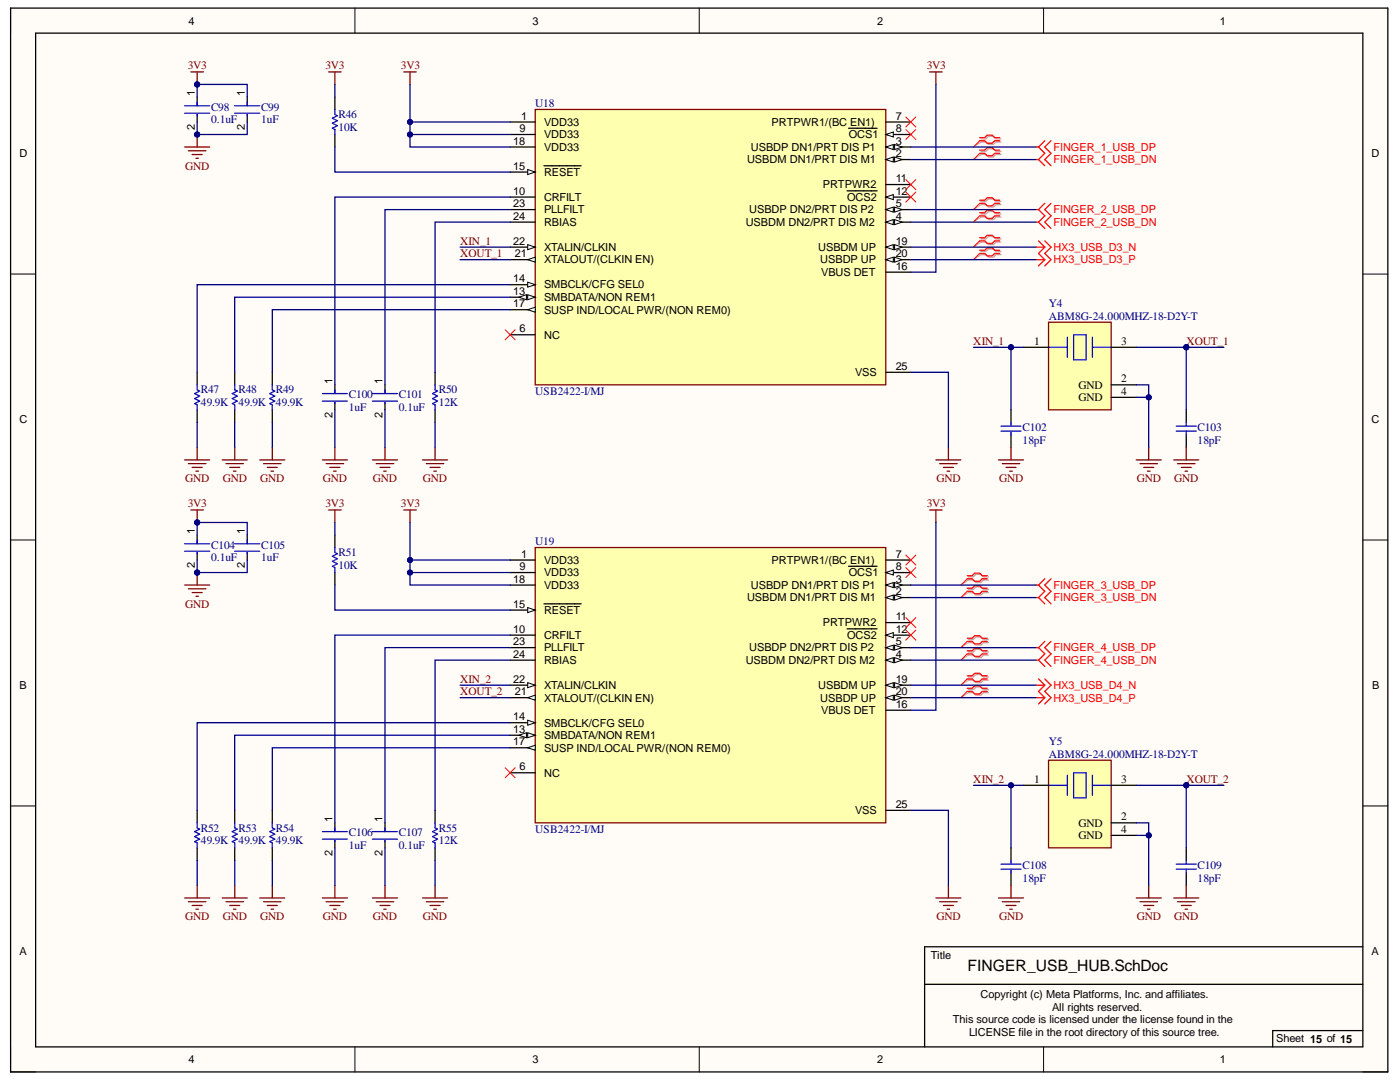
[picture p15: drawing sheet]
<svg xmlns="http://www.w3.org/2000/svg" width="279mm" height="216mm" viewBox="0 0 279 216" stroke-linecap="round" stroke-linejoin="round" font-family="sans-serif">
<defs><g id="words">
<text font-size="3.1" x="193.1" y="193.8">FINGER_USB_HUB.SchDoc</text>
<g font-size="2.3" fill="#800000">
<text x="37.5" y="13.8">3V3</text>
<text x="64.9" y="13.8">3V3</text>
<text x="80" y="13.8">3V3</text>
<text x="184.9" y="13.8">3V3</text>
<text x="37" y="33.9">GND</text>
<text x="91.8" y="48.8">XIN_1</text>
<text x="91.8" y="51.3">XOUT_1</text>
<text x="194.2" y="68.8">XIN_1</text>
<text x="236.8" y="68.8">XOUT_1</text>
<text x="37" y="96.2">GND</text>
<text x="37.5" y="101.2">3V3</text>
<text x="44.5" y="96.2">GND</text>
<text x="51.9" y="96.2">GND</text>
<text x="64.4" y="96.2">GND</text>
<text x="64.9" y="101.2">3V3</text>
<text x="74.4" y="96.2">GND</text>
<text x="80" y="101.2">3V3</text>
<text x="84.4" y="96.2">GND</text>
<text x="184.9" y="101.2">3V3</text>
<text x="186.9" y="96.2">GND</text>
<text x="199.4" y="96.2">GND</text>
<text x="226.9" y="96.2">GND</text>
<text x="234.3" y="96.2">GND</text>
<text x="37" y="121.3">GND</text>
<text x="91.8" y="136.2">XIN_2</text>
<text x="91.8" y="138.8">XOUT_2</text>
<text x="194.2" y="156.2">XIN_2</text>
<text x="236.8" y="156.2">XOUT_2</text>
<text x="37" y="183.6">GND</text>
<text x="44.5" y="183.6">GND</text>
<text x="51.9" y="183.6">GND</text>
<text x="64.4" y="183.6">GND</text>
<text x="74.4" y="183.6">GND</text>
<text x="84.4" y="183.6">GND</text>
<text x="186.9" y="183.6">GND</text>
<text x="199.4" y="183.6">GND</text>
<text x="226.9" y="183.6">GND</text>
<text x="234.3" y="183.6">GND</text>
</g>
<g font-size="2.3" fill="#000080">
<text x="42.1" y="22.1">C98</text>
<text x="52.1" y="22.1">C99</text>
<text x="67.6" y="23.6">R46</text>
<text x="106.8" y="21.4">U18</text>
<text x="42.1" y="24.6">0.1uF</text>
<text x="52.1" y="24.6">1uF</text>
<text x="67.6" y="26.1">10K</text>
<text x="209.3" y="61.3">Y4</text>
<text x="209.3" y="63.8">ABM8G-24.000MHZ-18-D2Y-T</text>
<text x="40.1" y="78.5">R47</text>
<text x="40.1" y="81">49.9K</text>
<text x="47.6" y="78.5">R48</text>
<text x="47.6" y="81">49.9K</text>
<text x="55.1" y="78.5">R49</text>
<text x="55.1" y="81">49.9K</text>
<text x="69.6" y="79.5">C100</text>
<text x="69.6" y="82.1">1uF</text>
<text x="79.6" y="79.5">C101</text>
<text x="79.6" y="82.1">0.1uF</text>
<text x="87.6" y="78.5">R50</text>
<text x="87.6" y="81">12K</text>
<text x="106.8" y="78.8">USB2422-I/MJ</text>
<text x="204.1" y="86">C102</text>
<text x="204.1" y="88.6">18pF</text>
<text x="239" y="86">C103</text>
<text x="239" y="88.6">18pF</text>
<text x="42.1" y="109.5">C104</text>
<text x="42.1" y="112">0.1uF</text>
<text x="52.1" y="109.5">C105</text>
<text x="52.1" y="112">1uF</text>
<text x="67.6" y="111">R51</text>
<text x="67.6" y="113.5">10K</text>
<text x="106.8" y="108.8">U19</text>
<text x="209.3" y="148.7">Y5</text>
<text x="209.3" y="151.2">ABM8G-24.000MHZ-18-D2Y-T</text>
<text x="40.1" y="166">R52</text>
<text x="47.6" y="166">R53</text>
<text x="55.1" y="166">R54</text>
<text x="69.6" y="166.9">C106</text>
<text x="79.6" y="166.9">C107</text>
<text x="87.6" y="166">R55</text>
<text x="106.8" y="166.2">USB2422-I/MJ</text>
<text x="40.1" y="168.4">49.9K</text>
<text x="47.6" y="168.4">49.9K</text>
<text x="55.1" y="168.4">49.9K</text>
<text x="69.6" y="169.4">1uF</text>
<text x="79.6" y="169.4">0.1uF</text>
<text x="87.6" y="168.4">12K</text>
<text x="204.1" y="173.4">C108</text>
<text x="239" y="173.4">C109</text>
<text x="204.1" y="175.9">18pF</text>
<text x="239" y="175.9">18pF</text>
</g>
<g font-size="2.3">
<text x="206.4" y="68.8">1</text>
<text x="223.8" y="68.8">3</text>
<text x="215.2" y="77.6">GND</text>
<text x="223.8" y="76.3">2</text>
<text x="215.2" y="80">GND</text>
<text x="223.8" y="78.8">4</text>
<text x="206.4" y="156.2">1</text>
<text x="223.8" y="156.2">3</text>
<text x="215.2" y="165">GND</text>
<text x="215.2" y="167.4">GND</text>
<text x="223.8" y="163.7">2</text>
<text x="223.8" y="166.2">4</text>
</g>
<g font-size="2.2">
<text x="37.6" y="4.9">4</text>
<text x="106.3" y="4.9">3</text>
<text x="175" y="4.9">2</text>
<text x="243.5" y="4.9">1</text>
<text x="38.9" y="19.1" transform="rotate(-90 38.9 19.1)">1</text>
<text x="48.9" y="19.1" transform="rotate(-90 48.9 19.1)">1</text>
<text x="104" y="23.9">1</text>
<text x="178.8" y="23.9">7</text>
<text x="38.9" y="25.9" transform="rotate(-90 38.9 25.9)">2</text>
<text x="48.9" y="25.9" transform="rotate(-90 48.9 25.9)">2</text>
<text x="102.4" y="28.9">18</text>
<text x="103.7" y="26.4">9</text>
<text x="108.6" y="25.1">VDD33</text>
<text x="108.6" y="27.6">VDD33</text>
<text x="154" y="25.1">PRTPWR1/(BC EN1)</text>
<text x="169.4" y="27.6">OCS1</text>
<text x="178.8" y="28.9">3</text>
<text x="178.8" y="26.4">8</text>
<text x="3.9" y="31.4">D</text>
<text x="102.4" y="33.9">15</text>
<text x="108.6" y="30.1">VDD33</text>
<text x="108.6" y="35.1">RESET</text>
<text x="149.1" y="32.6">USBDM DN1/PRT DIS M1</text>
<text x="149.8" y="30.1">USBDP DN1/PRT DIS P1</text>
<text x="178.8" y="31.3">2</text>
<text x="273.7" y="31.4">D</text>
<text x="102.4" y="38.9">10</text>
<text x="102.4" y="41.3">23</text>
<text x="108.6" y="40.1">CRFILT</text>
<text x="164.2" y="37.6">PRTPWR2</text>
<text x="169" y="40.1">OCS2</text>
<text x="178.8" y="41.3">5</text>
<text x="178.8" y="36.3">11</text>
<text x="178.8" y="38.9">12</text>
<text x="102.4" y="43.9">24</text>
<text x="108.6" y="42.6">PLLFILT</text>
<text x="108.6" y="45.1">RBIAS</text>
<text x="148.8" y="45.1">USBDM DN2/PRT DIS M2</text>
<text x="149.5" y="42.6">USBDP DN2/PRT DIS P2</text>
<text x="178.8" y="43.9">4</text>
<text x="102.4" y="48.8">22</text>
<text x="102.7" y="51.4">21</text>
<text x="108.6" y="50.1">XTALIN/CLKIN</text>
<text x="108.6" y="52.6">XTALOUT/(CLKIN EN)</text>
<text x="163.3" y="50.1">USBDM UP</text>
<text x="163.7" y="52.6">USBDP UP</text>
<text x="178.8" y="48.8">19</text>
<text x="178.8" y="51.4">20</text>
<text x="178.8" y="53.8">16</text>
<text x="102.4" y="56.4">14</text>
<text x="102.4" y="58.8">13</text>
<text x="108.6" y="57.5">SMBCLK/CFG SEL0</text>
<text x="163.9" y="55.1">VBUS DET</text>
<text x="102.4" y="61.3">17</text>
<text x="108.6" y="60.1">SMBDATA/NON REM1</text>
<text x="108.6" y="62.6">SUSP IND/LOCAL PWR/(NON REM0)</text>
<text x="103.7" y="66.3">6</text>
<text x="108.6" y="67.6">NC</text>
<text x="66.4" y="76.6" transform="rotate(-90 66.4 76.6)">1</text>
<text x="76.4" y="76.6" transform="rotate(-90 76.4 76.6)">1</text>
<text x="170.6" y="75">VSS</text>
<text x="178.8" y="73.8">25</text>
<text x="66.4" y="83.4" transform="rotate(-90 66.4 83.4)">2</text>
<text x="76.4" y="83.4" transform="rotate(-90 76.4 83.4)">2</text>
<text x="3.9" y="84.5">C</text>
<text x="273.7" y="84.5">C</text>
<text x="38.9" y="106.5" transform="rotate(-90 38.9 106.5)">1</text>
<text x="48.9" y="106.5" transform="rotate(-90 48.9 106.5)">1</text>
<text x="38.9" y="113.4" transform="rotate(-90 38.9 113.4)">2</text>
<text x="48.9" y="113.4" transform="rotate(-90 48.9 113.4)">2</text>
<text x="103.7" y="113.7">9</text>
<text x="104" y="111.3">1</text>
<text x="108.6" y="112.5">VDD33</text>
<text x="154" y="112.5">PRTPWR1/(BC EN1)</text>
<text x="178.8" y="111.3">7</text>
<text x="178.8" y="113.7">8</text>
<text x="102.4" y="116.3">18</text>
<text x="108.6" y="115">VDD33</text>
<text x="108.6" y="117.5">VDD33</text>
<text x="149.1" y="120">USBDM DN1/PRT DIS M1</text>
<text x="149.8" y="117.5">USBDP DN1/PRT DIS P1</text>
<text x="169.4" y="115">OCS1</text>
<text x="178.8" y="118.7">2</text>
<text x="178.8" y="116.3">3</text>
<text x="102.4" y="121.3">15</text>
<text x="108.6" y="122.5">RESET</text>
<text x="164.2" y="125">PRTPWR2</text>
<text x="178.8" y="123.7">11</text>
<text x="102.4" y="126.3">10</text>
<text x="102.4" y="128.8">23</text>
<text x="102.4" y="131.2">24</text>
<text x="108.6" y="127.5">CRFILT</text>
<text x="108.6" y="130">PLLFILT</text>
<text x="149.5" y="130">USBDP DN2/PRT DIS P2</text>
<text x="169" y="127.5">OCS2</text>
<text x="178.8" y="131.2">4</text>
<text x="178.8" y="128.8">5</text>
<text x="178.8" y="126.3">12</text>
<text x="3.9" y="137.6">B</text>
<text x="102.4" y="136.2">22</text>
<text x="108.6" y="132.5">RBIAS</text>
<text x="108.6" y="137.5">XTALIN/CLKIN</text>
<text x="148.8" y="132.5">USBDM DN2/PRT DIS M2</text>
<text x="163.3" y="137.5">USBDM UP</text>
<text x="178.8" y="136.2">19</text>
<text x="273.8" y="137.6">B</text>
<text x="102.4" y="143.7">14</text>
<text x="102.7" y="138.8">21</text>
<text x="108.6" y="140">XTALOUT/(CLKIN EN)</text>
<text x="163.7" y="140">USBDP UP</text>
<text x="163.9" y="142.5">VBUS DET</text>
<text x="178.8" y="138.8">20</text>
<text x="178.8" y="141.2">16</text>
<text x="102.4" y="146.2">13</text>
<text x="102.4" y="148.7">17</text>
<text x="108.6" y="145">SMBCLK/CFG SEL0</text>
<text x="108.6" y="147.5">SMBDATA/NON REM1</text>
<text x="108.6" y="150">SUSP IND/LOCAL PWR/(NON REM0)</text>
<text x="103.7" y="153.7">6</text>
<text x="108.6" y="155">NC</text>
<text x="178.8" y="161.2">25</text>
<text x="66.4" y="163.9" transform="rotate(-90 66.4 163.9)">1</text>
<text x="76.4" y="163.9" transform="rotate(-90 76.4 163.9)">1</text>
<text x="170.6" y="162.4">VSS</text>
<text x="66.4" y="170.8" transform="rotate(-90 66.4 170.8)">2</text>
<text x="76.4" y="170.8" transform="rotate(-90 76.4 170.8)">2</text>
<text x="3.9" y="190.7">A</text>
<text x="185.8" y="191.4">Title</text>
<text x="273.7" y="190.7">A</text>
<text x="195.7" y="199.2">Copyright (c) Meta Platforms, Inc. and affiliates.</text>
<text x="210" y="201.6">All rights reserved.</text>
<text x="190.2" y="204.2">This source code is licensed under the license found in the</text>
<text x="193.4" y="206.6">LICENSE file in the root directory of this source tree.</text>
<text x="254.7" y="207.9">Sheet 15 of 15</text>
<text x="37.6" y="212.1">4</text>
<text x="106.3" y="212.1">3</text>
<text x="175" y="212.1">2</text>
<text x="243.5" y="212.1">1</text>
</g>
<g font-size="2.2" fill="#f00">
<text x="210.2" y="30.1">FINGER_1_USB_DP</text>
<text x="210.2" y="32.6">FINGER_1_USB_DN</text>
<text x="210.2" y="42.6">FINGER_2_USB_DP</text>
<text x="210.2" y="45.1">FINGER_2_USB_DN</text>
<text x="210.2" y="52.6">HX3_USB_D3_P</text>
<text x="210.2" y="50.1">HX3_USB_D3_N</text>
<text x="210.2" y="117.5">FINGER_3_USB_DP</text>
<text x="210.2" y="120">FINGER_3_USB_DN</text>
<text x="210.2" y="130">FINGER_4_USB_DP</text>
<text x="210.2" y="132.5">FINGER_4_USB_DN</text>
<text x="210.2" y="137.5">HX3_USB_D4_N</text>
<text x="210.2" y="140">HX3_USB_D4_P</text>
</g>
</g></defs>
<g fill="#fffcf8">
<path d="M2.1 1.6h274.9v212.3h-274.9z" fill-rule="evenodd"/>
<path d="M7.1 6.6h264.9v202.3h-264.9z" fill-rule="evenodd"/>
</g>
<g fill="none" stroke="#000" stroke-width=".2">
<path d="M2.1 1.6v5M70.8 1.6v5M139.5 1.6v5M208.3 1.6v5M2.1 54.7h5M272 54.7h5M2.1 107.7h5M272 107.8h5M2.1 160.8h5M272 160.8h5M2.1 208.9v5h5M70.8 208.9v5"/>
<path d="M139.5 208.9v5M208.3 208.9v5M272 213.9h5"/>
</g>
<path d="M2.1 1.6h274.9v212.3h-274.9zM7.1 6.6h264.9v202.3h-264.9zM184.5 196.4h87.5M272 188.9h-87.5v20M272 205.6h-18v3.3" fill="none" stroke="#000" stroke-width=".25"/>
<path d="M106.8 21.8h70v55h-70z" fill-rule="evenodd" fill="#ffffb0"/>
<path d="M106.8 21.8h70v55h-70z" fill="none" stroke="#800000" stroke-width=".25"/>
<path d="M101.8 24.3h5M101.8 26.8h5M101.8 29.3h5M176.8 31.8h5" fill="none" stroke="#000" stroke-width=".25"/>
<path d="M176.8 31.8l1.5-.5v1z" fill="#f8fcff"/>
<path d="M176.8 31.8l1.5-.5v1z" fill="none" stroke="#000" stroke-width=".2"/>
<path d="M178.5 31.3l1.5 .5-1.5 .5z" fill="#f8fcff"/>
<path d="M178.5 31.3l1.5 .5-1.5 .5z" fill="none" stroke="#000" stroke-width=".2"/>
<path d="M176.8 44.3h5" fill="none" stroke="#000" stroke-width=".25"/>
<path d="M176.8 44.3l1.5-.5v1z" fill="#f8fcff"/>
<path d="M176.8 44.3l1.5-.5v1z" fill="none" stroke="#000" stroke-width=".2"/>
<path d="M178.5 43.8l1.5 .5-1.5 .5z" fill="#f8fcff"/>
<path d="M178.5 43.8l1.5 .5-1.5 .5z" fill="none" stroke="#000" stroke-width=".2"/>
<path d="M176.8 29.3h5" fill="none" stroke="#000" stroke-width=".25"/>
<path d="M176.8 29.3l1.5-.5v1z" fill="#f8fcff"/>
<path d="M176.8 29.3l1.5-.5v1z" fill="none" stroke="#000" stroke-width=".2"/>
<path d="M178.5 28.8l1.5 .5-1.5 .5z" fill="#f8fcff"/>
<path d="M178.5 28.8l1.5 .5-1.5 .5z" fill="none" stroke="#000" stroke-width=".2"/>
<path d="M176.8 41.8h5" fill="none" stroke="#000" stroke-width=".25"/>
<path d="M176.8 41.8l1.5-.5v1z" fill="#f8fcff"/>
<path d="M176.8 41.8l1.5-.5v1z" fill="none" stroke="#000" stroke-width=".2"/>
<path d="M178.5 41.3l1.5 .5-1.5 .5z" fill="#f8fcff"/>
<path d="M178.5 41.3l1.5 .5-1.5 .5z" fill="none" stroke="#000" stroke-width=".2"/>
<path d="M176.8 24.3h5M176.8 36.8h5M176.8 26.8h5" fill="none" stroke="#000" stroke-width=".25"/>
<path d="M176.8 26.8l1.5-.5v1z" fill="#f8fcff"/>
<path d="M176.8 26.8l1.5-.5v1z" fill="none" stroke="#000" stroke-width=".2"/>
<path d="M169.3 25.6h5.7M176.8 39.3h5" fill="none" stroke="#000" stroke-width=".25"/>
<path d="M176.8 39.3l1.5-.5v1z" fill="#f8fcff"/>
<path d="M176.8 39.3l1.5-.5v1z" fill="none" stroke="#000" stroke-width=".2"/>
<path d="M101.8 34.3h5M169.1 38.1h5.9" fill="none" stroke="#000" stroke-width=".25"/>
<path d="M105.3 33.8l1.5 .5-1.5 .5z" fill="#f8fcff"/>
<path d="M105.3 33.8l1.5 .5-1.5 .5z" fill="none" stroke="#000" stroke-width=".2"/>
<path d="M101.8 39.3h5M108.6 33.1h7.4M101.8 41.8h5M101.8 44.3h5M101.8 56.8h5M101.8 66.8h5" fill="none" stroke="#000" stroke-width=".25"/>
<path d="M105.3 56.3l1.5 .5-1.5 .5z" fill="#f8fcff"/>
<path d="M105.3 56.3l1.5 .5-1.5 .5z" fill="none" stroke="#000" stroke-width=".2"/>
<path d="M101.8 59.3h5" fill="none" stroke="#000" stroke-width=".25"/>
<path d="M105.3 58.8l1.5 .5-1.5 .5z" fill="#f8fcff"/>
<path d="M105.3 58.8l1.5 .5-1.5 .5z" fill="none" stroke="#000" stroke-width=".2"/>
<path d="M103.6 59.3l1.5-.5v1z" fill="#f8fcff"/>
<path d="M103.6 59.3l1.5-.5v1z" fill="none" stroke="#000" stroke-width=".2"/>
<path d="M101.8 61.8h5" fill="none" stroke="#000" stroke-width=".25"/>
<path d="M105.3 61.8l1.5-.5v1z" fill="#f8fcff"/>
<path d="M105.3 61.8l1.5-.5v1z" fill="none" stroke="#000" stroke-width=".2"/>
<path d="M176.8 49.3h5" fill="none" stroke="#000" stroke-width=".25"/>
<path d="M176.8 49.3l1.5-.5v1z" fill="#f8fcff"/>
<path d="M176.8 49.3l1.5-.5v1z" fill="none" stroke="#000" stroke-width=".2"/>
<path d="M178.5 48.8l1.5 .5-1.5 .5z" fill="#f8fcff"/>
<path d="M178.5 48.8l1.5 .5-1.5 .5z" fill="none" stroke="#000" stroke-width=".2"/>
<path d="M176.8 51.8h5" fill="none" stroke="#000" stroke-width=".25"/>
<path d="M176.8 51.8l1.5-.5v1z" fill="#f8fcff"/>
<path d="M176.8 51.8l1.5-.5v1z" fill="none" stroke="#000" stroke-width=".2"/>
<path d="M178.5 51.3l1.5 .5-1.5 .5z" fill="#f8fcff"/>
<path d="M178.5 51.3l1.5 .5-1.5 .5z" fill="none" stroke="#000" stroke-width=".2"/>
<path d="M101.8 49.3h5M176.8 54.3h5" fill="none" stroke="#000" stroke-width=".25"/>
<path d="M105.3 48.8l1.5 .5-1.5 .5z" fill="#f8fcff"/>
<path d="M105.3 48.8l1.5 .5-1.5 .5z" fill="none" stroke="#000" stroke-width=".2"/>
<path d="M101.8 51.8h5" fill="none" stroke="#000" stroke-width=".25"/>
<path d="M105.3 51.8l1.5-.5v1z" fill="#f8fcff"/>
<path d="M105.3 51.8l1.5-.5v1z" fill="none" stroke="#000" stroke-width=".2"/>
<path d="M86.8 74.3v2.5M176.8 74.3h5M86.8 81.8v2.5" fill="none" stroke="#000" stroke-width=".25"/>
<g fill="none" stroke="#800000" stroke-width=".25">
<path d="M38.1 14.3h2.5M39.3 14.3v2.5M80.6 14.3h2.5M81.8 14.3v2.5M64.3 91.8h5M65.1 92.5h3.5M65.8 93.3h2M66.6 94h.5M66.8 89.3v2.5M84.3 91.8h5M85.1 92.5h3.5M85.8 93.3h2"/>
<path d="M86.6 94h.5M86.8 89.3v2.5M186.8 91.8h5M187.5 92.5h3.5M188.3 93.3h2M189 94h.5M189.3 89.3v2.5"/>
</g>
<path d="M180.8 35.8l2 2M180.8 38.3l2 2M180.8 23.3l2 2M180.8 25.8l2 2M182.8 35.8l-2 2M182.8 38.3l-2 2M182.8 23.3l-2 2M182.8 25.8l-2 2M100.8 65.8l2 2M102.8 65.8l-2 2" fill="none" stroke="#f00" stroke-width=".2"/>
<path d="M86.8 76.8v1l.5 .2-1 .5 1 .5-1 .5 1 .5-1 .5 .5 .3v1" fill="none" stroke="#00f" stroke-width=".25"/>
<circle cx="39.3" cy="16.8" r=".5" fill="#000080"/>
<circle cx="39.3" cy="16.8" r=".5" fill="none" stroke="#000080" stroke-width=".2"/>
<path d="M36.8 29.3h5M37.6 30.1h3.5M38.3 30.8h2M39.1 31.6h.5M39.3 26.8v2.5" fill="none" stroke="#800000" stroke-width=".25"/>
<circle cx="39.3" cy="26.8" r=".5" fill="#000080"/>
<circle cx="39.3" cy="26.8" r=".5" fill="none" stroke="#000080" stroke-width=".2"/>
<g fill="none" stroke="#800000" stroke-width=".25">
<path d="M65.6 14.3h2.5M66.8 14.3v2.5M185.5 14.4h2.5M186.8 14.4v2.4M36.8 91.8h5M37.6 92.5h3.5M38.3 93.3h2M39.1 94h.5M39.3 89.3v2.5M44.3 91.8h5M45.1 92.5h3.5M45.8 93.3h2"/>
<path d="M46.6 94h.5M46.8 89.3v2.5M51.8 91.8h5M52.6 92.5h3.5M53.3 93.3h2M54.1 94h.5M54.3 89.3v2.5M74.3 91.8h5M75.1 92.5h3.5M75.8 93.3h2M76.6 94h.5M76.8 89.3v2.5"/>
</g>
<path d="M39.3 74.3v2.5M46.8 74.3v2.5M54.3 74.3v2.5M39.3 81.8v2.5M46.8 81.8v2.5M54.3 81.8v2.5" fill="none" stroke="#000" stroke-width=".25"/>
<path d="M39.3 76.8v1l.5 .2-1 .5 1 .5-1 .5 1 .5-1 .5 .5 .3v1M46.8 76.8v1l.5 .2-1 .5 1 .5-1 .5 1 .5-1 .5 .5 .3v1M54.3 76.8v1l.5 .2-1 .5 1 .5-1 .5 1 .5-1 .5 .5 .3v1" fill="none" stroke="#00f" stroke-width=".25"/>
<path d="M209.3 64.3h12.5v17.5h-12.5z" fill-rule="evenodd" fill="#ffffb0"/>
<g fill="none" stroke="#800000" stroke-width=".25">
<path d="M209.3 64.3h12.5v17.5h-12.5zM199.3 91.8h5M200 92.5h3.5M200.8 93.3h2M201.5 94h.5M201.8 89.3v2.5M226.8 91.8h5M227.5 92.5h3.5M228.3 93.3h2M229 94h.5M229.3 89.3v2.5M234.2 91.8h5"/>
<path d="M235 92.5h3.5M235.8 93.3h1.9M236.5 94h.5M236.7 89.3v2.5"/>
</g>
<g fill="none" stroke="#00f" stroke-width=".25">
<path d="M209.3 69.3h3.7M213 67.3v4M214.3 66.8h2.5v5h-2.5zM218 67.3v4M218 69.3h3.8M199.8 85h4M199.8 86h4M201.8 84.3v.7M201.8 86v.8M234.7 85h4.1M234.7 86h4.1M236.7 84.3v.7"/>
<path d="M236.7 86v.8"/>
</g>
<path d="M204.3 69.3h5M221.8 69.3h5M221.8 76.8h5M221.8 79.3h5M201.8 81.8v2.5M201.8 86.8v2.5M236.7 81.8v2.5M236.7 86.8v2.5" fill="none" stroke="#000" stroke-width=".25"/>
<circle cx="236.7" cy="69.3" r=".5" fill="#000080"/>
<circle cx="236.7" cy="69.3" r=".5" fill="none" stroke="#000080" stroke-width=".2"/>
<path d="M106.8 109.3h70v54.9h-70z" fill-rule="evenodd" fill="#ffffb0"/>
<path d="M106.8 109.3h70v54.9h-70z" fill="none" stroke="#800000" stroke-width=".25"/>
<path d="M101.8 111.7h5M101.8 114.2h5M101.8 116.7h5M176.8 119.2h5" fill="none" stroke="#000" stroke-width=".25"/>
<path d="M176.8 119.2l1.5-.5v1z" fill="#f8fcff"/>
<path d="M176.8 119.2l1.5-.5v1z" fill="none" stroke="#000" stroke-width=".2"/>
<path d="M178.5 118.7l1.5 .5-1.5 .5z" fill="#f8fcff"/>
<path d="M178.5 118.7l1.5 .5-1.5 .5z" fill="none" stroke="#000" stroke-width=".2"/>
<path d="M176.8 131.7h5" fill="none" stroke="#000" stroke-width=".25"/>
<path d="M176.8 131.7l1.5-.5v1z" fill="#f8fcff"/>
<path d="M176.8 131.7l1.5-.5v1z" fill="none" stroke="#000" stroke-width=".2"/>
<path d="M178.5 131.2l1.5 .5-1.5 .5z" fill="#f8fcff"/>
<path d="M178.5 131.2l1.5 .5-1.5 .5z" fill="none" stroke="#000" stroke-width=".2"/>
<path d="M176.8 116.7h5" fill="none" stroke="#000" stroke-width=".25"/>
<path d="M176.8 116.7l1.5-.5v1z" fill="#f8fcff"/>
<path d="M176.8 116.7l1.5-.5v1z" fill="none" stroke="#000" stroke-width=".2"/>
<path d="M178.5 116.2l1.5 .5-1.5 .5z" fill="#f8fcff"/>
<path d="M178.5 116.2l1.5 .5-1.5 .5z" fill="none" stroke="#000" stroke-width=".2"/>
<path d="M176.8 129.2h5" fill="none" stroke="#000" stroke-width=".25"/>
<path d="M176.8 129.2l1.5-.5v1z" fill="#f8fcff"/>
<path d="M176.8 129.2l1.5-.5v1z" fill="none" stroke="#000" stroke-width=".2"/>
<path d="M178.5 128.7l1.5 .5-1.5 .5z" fill="#f8fcff"/>
<path d="M178.5 128.7l1.5 .5-1.5 .5z" fill="none" stroke="#000" stroke-width=".2"/>
<path d="M176.8 111.7h5M176.8 114.3h5M176.8 124.2h5" fill="none" stroke="#000" stroke-width=".25"/>
<path d="M176.8 114.3l1.5-.6v1z" fill="#f8fcff"/>
<path d="M176.8 114.3l1.5-.6v1z" fill="none" stroke="#000" stroke-width=".2"/>
<path d="M169.3 113h5.7M176.8 126.7h5" fill="none" stroke="#000" stroke-width=".25"/>
<path d="M176.8 126.7l1.5-.5v1z" fill="#f8fcff"/>
<path d="M176.8 126.7l1.5-.5v1z" fill="none" stroke="#000" stroke-width=".2"/>
<path d="M101.8 121.7h5M169.1 125.5h5.9" fill="none" stroke="#000" stroke-width=".25"/>
<path d="M105.3 121.2l1.5 .5-1.5 .5z" fill="#f8fcff"/>
<path d="M105.3 121.2l1.5 .5-1.5 .5z" fill="none" stroke="#000" stroke-width=".2"/>
<path d="M101.8 126.7h5M101.8 129.2h5M101.8 131.7h5M108.6 120.5h7.4M101.8 154.2h5M101.8 144.2h5" fill="none" stroke="#000" stroke-width=".25"/>
<path d="M105.3 143.7l1.5 .5-1.5 .5z" fill="#f8fcff"/>
<path d="M105.3 143.7l1.5 .5-1.5 .5z" fill="none" stroke="#000" stroke-width=".2"/>
<path d="M101.8 146.7h5" fill="none" stroke="#000" stroke-width=".25"/>
<path d="M105.3 146.2l1.5 .5-1.5 .5z" fill="#f8fcff"/>
<path d="M105.3 146.2l1.5 .5-1.5 .5z" fill="none" stroke="#000" stroke-width=".2"/>
<path d="M103.6 146.7l1.5-.5v1z" fill="#f8fcff"/>
<path d="M103.6 146.7l1.5-.5v1z" fill="none" stroke="#000" stroke-width=".2"/>
<path d="M101.8 149.2h5" fill="none" stroke="#000" stroke-width=".25"/>
<path d="M105.3 149.2l1.5-.5v1z" fill="#f8fcff"/>
<path d="M105.3 149.2l1.5-.5v1z" fill="none" stroke="#000" stroke-width=".2"/>
<path d="M176.8 136.7h5" fill="none" stroke="#000" stroke-width=".25"/>
<path d="M176.8 136.7l1.5-.5v1z" fill="#f8fcff"/>
<path d="M176.8 136.7l1.5-.5v1z" fill="none" stroke="#000" stroke-width=".2"/>
<path d="M178.5 136.2l1.5 .5-1.5 .5z" fill="#f8fcff"/>
<path d="M178.5 136.2l1.5 .5-1.5 .5z" fill="none" stroke="#000" stroke-width=".2"/>
<path d="M176.8 139.2h5" fill="none" stroke="#000" stroke-width=".25"/>
<path d="M176.8 139.2l1.5-.5v1z" fill="#f8fcff"/>
<path d="M176.8 139.2l1.5-.5v1z" fill="none" stroke="#000" stroke-width=".2"/>
<path d="M178.5 138.7l1.5 .5-1.5 .5z" fill="#f8fcff"/>
<path d="M178.5 138.7l1.5 .5-1.5 .5z" fill="none" stroke="#000" stroke-width=".2"/>
<path d="M101.8 136.7h5M176.8 141.7h5" fill="none" stroke="#000" stroke-width=".25"/>
<path d="M105.3 136.2l1.5 .5-1.5 .5z" fill="#f8fcff"/>
<path d="M105.3 136.2l1.5 .5-1.5 .5z" fill="none" stroke="#000" stroke-width=".2"/>
<path d="M101.8 139.2h5" fill="none" stroke="#000" stroke-width=".25"/>
<path d="M105.3 139.2l1.5-.5v1z" fill="#f8fcff"/>
<path d="M105.3 139.2l1.5-.5v1z" fill="none" stroke="#000" stroke-width=".2"/>
<path d="M86.8 161.7v2.5M86.8 169.2v2.5M176.8 161.7h5" fill="none" stroke="#000" stroke-width=".25"/>
<g fill="none" stroke="#800000" stroke-width=".25">
<path d="M38.1 101.8h2.5M39.3 101.8v2.5M80.6 101.8h2.5M81.8 101.8v2.5M64.3 179.2h5M65.1 179.9h3.5M66.8 176.7v2.5M84.3 179.2h5M85.1 179.9h3.5M86.8 176.7v2.5M186.8 179.2h5M187.5 179.9h3.5"/>
<path d="M189.3 176.7v2.5M65.8 180.7h2M66.6 181.4h.5M85.8 180.7h2M86.6 181.4h.5M188.3 180.7h2M189 181.4h.5"/>
</g>
<path d="M180.8 110.8l2 2M180.8 113.2l2 2M182.8 110.8l-2 2M182.8 113.2l-2 2M180.8 123.2l2 2M180.8 125.7l2 2M182.8 123.2l-2 2M182.8 125.7l-2 2M100.8 153.2l2 2M102.8 153.2l-2 2" fill="none" stroke="#f00" stroke-width=".2"/>
<path d="M86.8 164.2v1l.5 .2-1 .5 1 .5-1 .5 1 .5-1 .5 .5 .3v1" fill="none" stroke="#00f" stroke-width=".25"/>
<circle cx="39.3" cy="104.3" r=".5" fill="#000080"/>
<circle cx="39.3" cy="104.3" r=".5" fill="none" stroke="#000080" stroke-width=".2"/>
<path d="M36.8 116.7h5M37.6 117.5h3.5M38.3 118.2h2M39.1 119h.5M39.3 114.2v2.5" fill="none" stroke="#800000" stroke-width=".25"/>
<circle cx="39.3" cy="114.2" r=".5" fill="#000080"/>
<circle cx="39.3" cy="114.2" r=".5" fill="none" stroke="#000080" stroke-width=".2"/>
<g fill="none" stroke="#800000" stroke-width=".25">
<path d="M65.6 101.8h2.5M66.8 101.8v2.5M185.5 101.8h2.5M186.8 101.8v2.5M36.8 179.2h5M37.6 179.9h3.5M39.4 176.7v2.5M44.3 179.2h5M45.1 179.9h3.5M46.8 176.7v2.5M51.8 179.2h5M52.6 179.9h3.5"/>
<path d="M54.3 176.7v2.5M74.3 179.2h5M75.1 179.9h3.5M76.8 176.7v2.5M38.3 180.7h2M39.1 181.4h.5M45.8 180.7h2M46.6 181.4h.5M53.3 180.7h2M54.1 181.4h.5M75.8 180.7h2M76.6 181.4h.5"/>
</g>
<path d="M39.3 161.7v2.5M39.3 169.2v2.5M46.8 161.7v2.5M46.8 169.2v2.5M54.3 161.7v2.5M54.3 169.2v2.5" fill="none" stroke="#000" stroke-width=".25"/>
<path d="M39.3 164.2v1l.5 .2-1 .5 1 .5-1 .5 1 .5-1 .5 .5 .3v1M46.8 164.2v1l.5 .2-1 .5 1 .5-1 .5 1 .5-1 .5 .5 .3v1M54.3 164.2v1l.5 .2-1 .5 1 .5-1 .5 1 .5-1 .5 .5 .3v1" fill="none" stroke="#00f" stroke-width=".25"/>
<path d="M209.3 151.7h12.5v17.5h-12.5z" fill-rule="evenodd" fill="#ffffb0"/>
<g fill="none" stroke="#800000" stroke-width=".25">
<path d="M209.3 151.7h12.5v17.5h-12.5zM199.3 179.2h5M200 179.9h3.5M201.8 176.7v2.5M226.8 179.2h5M227.5 179.9h3.5M229.3 176.7v2.5M234.2 179.2h5M235 179.9h3.5M236.7 176.7v2.5M200.8 180.7h2M201.5 181.4h.5"/>
<path d="M228.3 180.7h2M229 181.4h.5M235.8 180.7h1.9M236.5 181.4h.5"/>
</g>
<g fill="none" stroke="#00f" stroke-width=".25">
<path d="M209.3 156.7h3.7M213 154.7v4M214.3 154.2h2.5v5h-2.5zM218 154.7v4M218 156.7h3.8M199.8 172.4h4M199.8 173.4h4M201.8 171.7v.7M201.8 173.4v.8M234.7 172.4h4.1M234.7 173.4h4.1M236.7 171.7v.7"/>
<path d="M236.7 173.4v.8"/>
</g>
<path d="M204.3 156.7h5M221.8 156.7h5M201.8 169.2v2.5M201.8 174.2v2.5M221.8 164.2h5M221.8 166.7h5M236.7 169.2v2.5M236.7 174.2v2.5" fill="none" stroke="#000" stroke-width=".25"/>
<circle cx="236.7" cy="156.7" r=".5" fill="#000080"/>
<circle cx="236.7" cy="156.7" r=".5" fill="none" stroke="#000080" stroke-width=".2"/>
<g fill="none" stroke="#f00" stroke-width=".25">
<path d="M195.5 27.5h1l.5-.5h1l.5 .5h1M195.5 28.1h1l.5 .5h1l.5-.5h1M195.5 30h1l.5-.5h1l.5 .5h1M195.5 30.6h1l.5 .5h1l.5-.5h1M195.5 40h1l.5-.5h1l.5 .5h1M206.8 29.3h.5M206.8 31.8h.5M207.3 29.3l1.2 1.3-1.2 1.2M207.3 31.8l1.2 1.3M208.5 28.1l-1.2 1.2M209.8 28.1l-1.3 1.2 1.3 1.3-1.3 1.2 1.3 1.3M195.5 40.6h1l.5 .5h1l.5-.5h1"/>
<path d="M195.5 42.4h1l.5-.5h1l.5 .5h1M195.5 43.1h1l.5 .5h1l.5-.5h1M195.5 47.4h1l.5-.5h1l.5 .5h1M195.5 48.1h1l.5 .5h1l.5-.5h1M195.5 49.9h1l.5-.5h1l.5 .5h1M195.5 50.6h1l.5 .5h1l.5-.5h1M206.8 41.8h.5M206.8 44.3h.5M206.8 51.8h1.7M206.8 49.3h1.7M207.3 41.8l1.2 1.3-1.2 1.2M207.3 44.3l1.2 1.3"/>
<path d="M207.3 48.1l1.2 1.2M208.5 40.6l-1.2 1.2M208.5 51.8l-1.2 1.3M208.5 49.3l-1.2 1.3 1.2 1.2M208.5 48.1l1.3 1.2-1.3 1.3 1.3 1.2-1.3 1.3M209.8 40.6l-1.3 1.2 1.3 1.3-1.3 1.2 1.3 1.3M193 114.9h1l.5-.5h1l.5 .5h1M193 115.5h1l.5 .5h1l.5-.5h1M193 117.4h1l.5-.5h1l.5 .5h1M193 118h1l.5 .5h1l.5-.5h1M206.8 116.7h.5M206.8 119.2h.5"/>
<path d="M207.3 116.7l1.2 1.3-1.2 1.2M207.3 119.2l1.2 1.3M208.5 115.5l-1.2 1.2M209.8 115.5l-1.3 1.2 1.3 1.3-1.3 1.2 1.3 1.3M193 127.4h1l.5-.5h1l.5 .5h1M193 128h1l.5 .5h1l.5-.5h1M193 129.9h1l.5-.5h1l.5 .5h1M193 130.5h1l.5 .5h1l.5-.5h1M193 134.9h1l.5-.5h1l.5 .5h1M193 135.5h1l.5 .5h1l.5-.5h1M193 137.3h1l.5-.5h1l.5 .5h1M193 138h1l.5 .5h1l.5-.5h1"/>
<path d="M206.8 129.2h.5M206.8 131.7h.5M206.8 139.2h1.7M206.8 136.7h1.7M207.3 129.2l1.2 1.3-1.2 1.2M207.3 131.7l1.2 1.3M207.3 135.5l1.2 1.2M208.5 128l-1.2 1.2M208.5 139.2l-1.2 1.3M208.5 136.7l-1.2 1.3 1.2 1.2M208.5 135.5l1.3 1.2-1.3 1.3 1.3 1.2-1.3 1.3M209.8 128l-1.3 1.2 1.3 1.3-1.3 1.2 1.3 1.3"/>
</g>
<g fill="none" stroke="#000" stroke-width=".25">
<path d="M39.3 19.3v1.8M49.3 19.3v1.8M66.8 19.3v2.5M39.3 22.8v1.5M49.3 22.8v1.5M66.8 26.8v2.5M66.8 76.8v1.7M76.8 76.8v1.7M66.8 80.3v1.5M76.8 80.3v1.5M39.3 106.7v1.8M39.3 110.2v1.5"/>
<path d="M49.3 106.7v1.8M49.3 110.2v1.5M66.8 106.7v2.5M66.8 114.2v2.5M66.8 164.2v1.7M66.8 167.7v1.5M76.8 164.2v1.7M76.8 167.7v1.5"/>
</g>
<g fill="none" stroke="#00f" stroke-width=".25">
<path d="M36.8 21.1h5M36.8 22.6h5M39.3 20.3v.8M39.3 22.8v.3M46.8 21.1h5M46.8 22.6h5M49.3 20.3v.8M49.3 22.8v.3M66.8 21.8v1l.5 .3-1 .5 1 .5-1 .5 1 .5-1 .5 .5 .2v1M64.3 78.5h5M66.8 77.8v.7M74.3 78.5h5"/>
<path d="M76.8 77.8v.7M64.3 80h5M66.8 80.3v.2M74.3 80h5M76.8 80.3v.2M36.8 108.5h5M36.8 110h5M39.3 107.7v.8M39.3 110.2v.3M46.8 108.5h5M46.8 110h5M49.3 107.7v.8"/>
<path d="M49.3 110.2v.3M66.8 109.2v1l.5 .3-1 .5 1 .5-1 .5 1 .5-1 .5 .5 .2v1M64.3 165.9h5M64.3 167.4h5M66.8 165.2v.7M66.8 167.7v.2M74.3 165.9h5M74.3 167.4h5M76.8 165.2v.7M76.8 167.7v.2"/>
</g>
<g fill="none" stroke="#d0a19e" stroke-width=".25">
<path d="M195.8 27.7h1l.5-.5h1l.5 .5h1M195.8 28.3h1l.5 .5h1l.5-.5h1M195.8 30.2h1l.5-.5h1l.5 .5h1M195.8 30.8h1l.5 .5h1l.5-.5h1M195.8 40.2h1l.5-.5h1l.5 .5h1M195.8 40.8h1l.5 .5h1l.5-.5h1M195.8 42.7h1l.5-.5h1l.5 .5h1M195.8 43.3h1l.5 .5h1l.5-.5h1M195.8 47.7h1l.5-.5h1l.5 .5h1M195.8 48.3h1l.5 .5h1l.5-.5h1M195.8 50.2h1l.5-.5h1l.5 .5h1M195.8 50.8h1l.5 .5h1l.5-.5h1"/>
<path d="M193.3 115.1h1l.5-.5h1l.5 .5h1M193.3 115.7h1l.5 .5h1l.5-.5h1M193.3 117.6h1l.5-.5h1l.5 .5h1M193.3 118.2h1l.5 .5h1l.5-.5h1M193.3 127.6h1l.5-.5h1l.5 .5h1M193.3 128.2h1l.5 .5h1l.5-.5h1M193.3 130.1h1l.5-.5h1l.5 .5h1M193.3 130.7h1l.5 .5h1l.5-.5h1M193.3 135.1h1l.5-.5h1l.5 .5h1M193.3 135.7h1l.5 .5h1l.5-.5h1M193.3 137.6h1l.5-.5h1l.5 .5h1M193.3 138.2h1l.5 .5h1l.5-.5h1"/>
</g>
<path d="M195.8 28.3l-1.5 1M195.8 30.8l-1.5 1M195.8 40.8l-1.5 1M195.8 43.3l-1.5 1M195.8 48.3l-1.5 1M195.8 50.8l-1.5 1M193.3 115.7l-1.5 1M193.3 118.2l-1.5 1M193.3 128.2l-1.5 1M193.3 130.7l-1.5 1M193.3 135.7l-1.5 1M193.3 138.2l-1.5 1" fill="none" stroke="#d0a19e" stroke-width=".2"/>
<path d="M195.5 28.1l-1.2 1.2M195.5 30.6l-1.2 1.2M195.5 40.6l-1.2 1.2M195.5 43.1l-1.2 1.2M195.5 48.1l-1.2 1.2M195.5 50.6l-1.2 1.2M193 115.5l-1.2 1.2M193 118l-1.2 1.2M193 128l-1.2 1.2M193 130.5l-1.2 1.2M193 135.5l-1.2 1.2M193 138l-1.2 1.2" fill="none" stroke="#f00" stroke-width=".2"/>
<path d="M81.8 16.8v7.5h20" fill="none" stroke="#000080" stroke-width=".25"/>
<circle cx="81.8" cy="24.3" r=".5" fill="#000080"/>
<circle cx="81.8" cy="24.3" r=".5" fill="none" stroke="#000080" stroke-width=".2"/>
<path d="M81.8 24.3v2.5h20" fill="none" stroke="#000080" stroke-width=".25"/>
<circle cx="81.8" cy="26.8" r=".5" fill="#000080"/>
<circle cx="81.8" cy="26.8" r=".5" fill="none" stroke="#000080" stroke-width=".2"/>
<circle cx="81.8" cy="24.3" r=".5" fill="#000080"/>
<circle cx="81.8" cy="24.3" r=".5" fill="none" stroke="#000080" stroke-width=".2"/>
<path d="M81.8 26.8v2.5h20" fill="none" stroke="#000080" stroke-width=".25"/>
<circle cx="81.8" cy="26.8" r=".5" fill="#000080"/>
<circle cx="81.8" cy="26.8" r=".5" fill="none" stroke="#000080" stroke-width=".2"/>
<g fill="none" stroke="#000080" stroke-width=".25">
<path d="M66.8 16.8v2.5M186.8 16.8v37.5h-5M66.8 29.3v5h35M181.8 31.8h25M181.8 29.3h25M91.8 49.3h10M91.8 51.8h10M101.8 44.3h-15v30M101.8 56.8h-62.5v17.5M101.8 59.3h-55v15M181.8 49.3h25M181.8 41.8h25"/>
<path d="M181.8 44.3h25M181.8 51.8h25M101.8 61.8h-47.5v12.5M181.8 74.3h7.5v15M226.8 69.3h9.9v12.5M39.3 84.3v5M46.8 84.3v5M54.3 84.3v5M86.8 84.3v5"/>
</g>
<circle cx="236.7" cy="69.3" r=".5" fill="#000080"/>
<circle cx="236.7" cy="69.3" r=".5" fill="none" stroke="#000080" stroke-width=".2"/>
<path d="M204.3 69.3h-2.5v12.5" fill="none" stroke="#000080" stroke-width=".25"/>
<circle cx="201.8" cy="69.3" r=".5" fill="#000080"/>
<circle cx="201.8" cy="69.3" r=".5" fill="none" stroke="#000080" stroke-width=".2"/>
<path d="M226.8 79.3h2.5" fill="none" stroke="#000080" stroke-width=".25"/>
<circle cx="229.3" cy="79.3" r=".5" fill="#000080"/>
<circle cx="229.3" cy="79.3" r=".5" fill="none" stroke="#000080" stroke-width=".2"/>
<path d="M194.3 69.3h7.5" fill="none" stroke="#000080" stroke-width=".25"/>
<circle cx="201.8" cy="69.3" r=".5" fill="#000080"/>
<circle cx="201.8" cy="69.3" r=".5" fill="none" stroke="#000080" stroke-width=".2"/>
<path d="M236.7 69.3h7.5" fill="none" stroke="#000080" stroke-width=".25"/>
<circle cx="236.7" cy="69.3" r=".5" fill="#000080"/>
<circle cx="236.7" cy="69.3" r=".5" fill="none" stroke="#000080" stroke-width=".2"/>
<path d="M226.8 76.8h2.5v12.5" fill="none" stroke="#000080" stroke-width=".25"/>
<circle cx="229.3" cy="79.3" r=".5" fill="#000080"/>
<circle cx="229.3" cy="79.3" r=".5" fill="none" stroke="#000080" stroke-width=".2"/>
<path d="M81.8 104.3v7.4h20" fill="none" stroke="#000080" stroke-width=".25"/>
<circle cx="81.8" cy="111.7" r=".5" fill="#000080"/>
<circle cx="81.8" cy="111.7" r=".5" fill="none" stroke="#000080" stroke-width=".2"/>
<path d="M81.8 111.7v2.5h20" fill="none" stroke="#000080" stroke-width=".25"/>
<circle cx="81.8" cy="114.2" r=".5" fill="#000080"/>
<circle cx="81.8" cy="114.2" r=".5" fill="none" stroke="#000080" stroke-width=".2"/>
<circle cx="81.8" cy="111.7" r=".5" fill="#000080"/>
<circle cx="81.8" cy="111.7" r=".5" fill="none" stroke="#000080" stroke-width=".2"/>
<path d="M81.8 114.2v2.5h20" fill="none" stroke="#000080" stroke-width=".25"/>
<circle cx="81.8" cy="114.2" r=".5" fill="#000080"/>
<circle cx="81.8" cy="114.2" r=".5" fill="none" stroke="#000080" stroke-width=".2"/>
<g fill="none" stroke="#000080" stroke-width=".25">
<path d="M66.8 116.7v5h35M66.8 104.3v2.4M181.8 119.2h25M181.8 116.7h25M186.8 104.3v37.4h-5M91.8 136.7h10M91.8 139.2h10M101.8 131.7h-15v30M181.8 136.7h25M181.8 139.2h25M181.8 129.2h25M181.8 131.7h25"/>
<path d="M101.8 144.2h-62.5v17.5M101.8 146.7h-55v15M101.8 149.2h-47.5v12.5M226.8 156.7h9.9v12.5M39.4 171.7v5M46.8 171.7v5M54.3 171.7v5M86.8 171.7v5M181.8 161.7h7.5v15"/>
</g>
<circle cx="236.7" cy="156.7" r=".5" fill="#000080"/>
<circle cx="236.7" cy="156.7" r=".5" fill="none" stroke="#000080" stroke-width=".2"/>
<path d="M204.3 156.7h-2.5v12.5" fill="none" stroke="#000080" stroke-width=".25"/>
<circle cx="201.8" cy="156.7" r=".5" fill="#000080"/>
<circle cx="201.8" cy="156.7" r=".5" fill="none" stroke="#000080" stroke-width=".2"/>
<path d="M226.8 164.2h2.5v12.5" fill="none" stroke="#000080" stroke-width=".25"/>
<circle cx="229.3" cy="166.7" r=".5" fill="#000080"/>
<circle cx="229.3" cy="166.7" r=".5" fill="none" stroke="#000080" stroke-width=".2"/>
<path d="M226.8 166.7h2.5" fill="none" stroke="#000080" stroke-width=".25"/>
<circle cx="229.3" cy="166.7" r=".5" fill="#000080"/>
<circle cx="229.3" cy="166.7" r=".5" fill="none" stroke="#000080" stroke-width=".2"/>
<path d="M194.3 156.7h7.5" fill="none" stroke="#000080" stroke-width=".25"/>
<circle cx="201.8" cy="156.7" r=".5" fill="#000080"/>
<circle cx="201.8" cy="156.7" r=".5" fill="none" stroke="#000080" stroke-width=".2"/>
<path d="M236.7 156.7h7.5" fill="none" stroke="#000080" stroke-width=".25"/>
<circle cx="236.7" cy="156.7" r=".5" fill="#000080"/>
<circle cx="236.7" cy="156.7" r=".5" fill="none" stroke="#000080" stroke-width=".2"/>
<path d="M39.3 16.8v2.5" fill="none" stroke="#000080" stroke-width=".25"/>
<circle cx="39.3" cy="16.8" r=".5" fill="#000080"/>
<circle cx="39.3" cy="16.8" r=".5" fill="none" stroke="#000080" stroke-width=".2"/>
<path d="M39.3 24.3v2.5" fill="none" stroke="#000080" stroke-width=".25"/>
<circle cx="39.3" cy="26.8" r=".5" fill="#000080"/>
<circle cx="39.3" cy="26.8" r=".5" fill="none" stroke="#000080" stroke-width=".2"/>
<path d="M49.3 24.3v2.5h-10" fill="none" stroke="#000080" stroke-width=".25"/>
<circle cx="39.3" cy="26.8" r=".5" fill="#000080"/>
<circle cx="39.3" cy="26.8" r=".5" fill="none" stroke="#000080" stroke-width=".2"/>
<path d="M39.3 16.8h10v2.5" fill="none" stroke="#000080" stroke-width=".25"/>
<circle cx="39.3" cy="16.8" r=".5" fill="#000080"/>
<circle cx="39.3" cy="16.8" r=".5" fill="none" stroke="#000080" stroke-width=".2"/>
<path d="M101.8 39.3h-35v37.5M101.8 41.8h-25v35M66.8 81.8v7.5M76.8 81.8v7.5M39.3 104.3h10v2.4" fill="none" stroke="#000080" stroke-width=".25"/>
<circle cx="39.3" cy="104.3" r=".5" fill="#000080"/>
<circle cx="39.3" cy="104.3" r=".5" fill="none" stroke="#000080" stroke-width=".2"/>
<path d="M49.3 111.7v2.5h-10" fill="none" stroke="#000080" stroke-width=".25"/>
<circle cx="39.3" cy="114.2" r=".5" fill="#000080"/>
<circle cx="39.3" cy="114.2" r=".5" fill="none" stroke="#000080" stroke-width=".2"/>
<path d="M39.3 111.7v2.5" fill="none" stroke="#000080" stroke-width=".25"/>
<circle cx="39.3" cy="114.2" r=".5" fill="#000080"/>
<circle cx="39.3" cy="114.2" r=".5" fill="none" stroke="#000080" stroke-width=".2"/>
<path d="M39.3 104.3v2.4" fill="none" stroke="#000080" stroke-width=".25"/>
<circle cx="39.3" cy="104.3" r=".5" fill="#000080"/>
<circle cx="39.3" cy="104.3" r=".5" fill="none" stroke="#000080" stroke-width=".2"/>
<path d="M101.8 126.7h-35v37.5M101.8 129.2h-25v35M66.8 169.2v7.5M76.8 169.2v7.5" fill="none" stroke="#000080" stroke-width=".25"/>
<use href="#words"/>
</svg>
